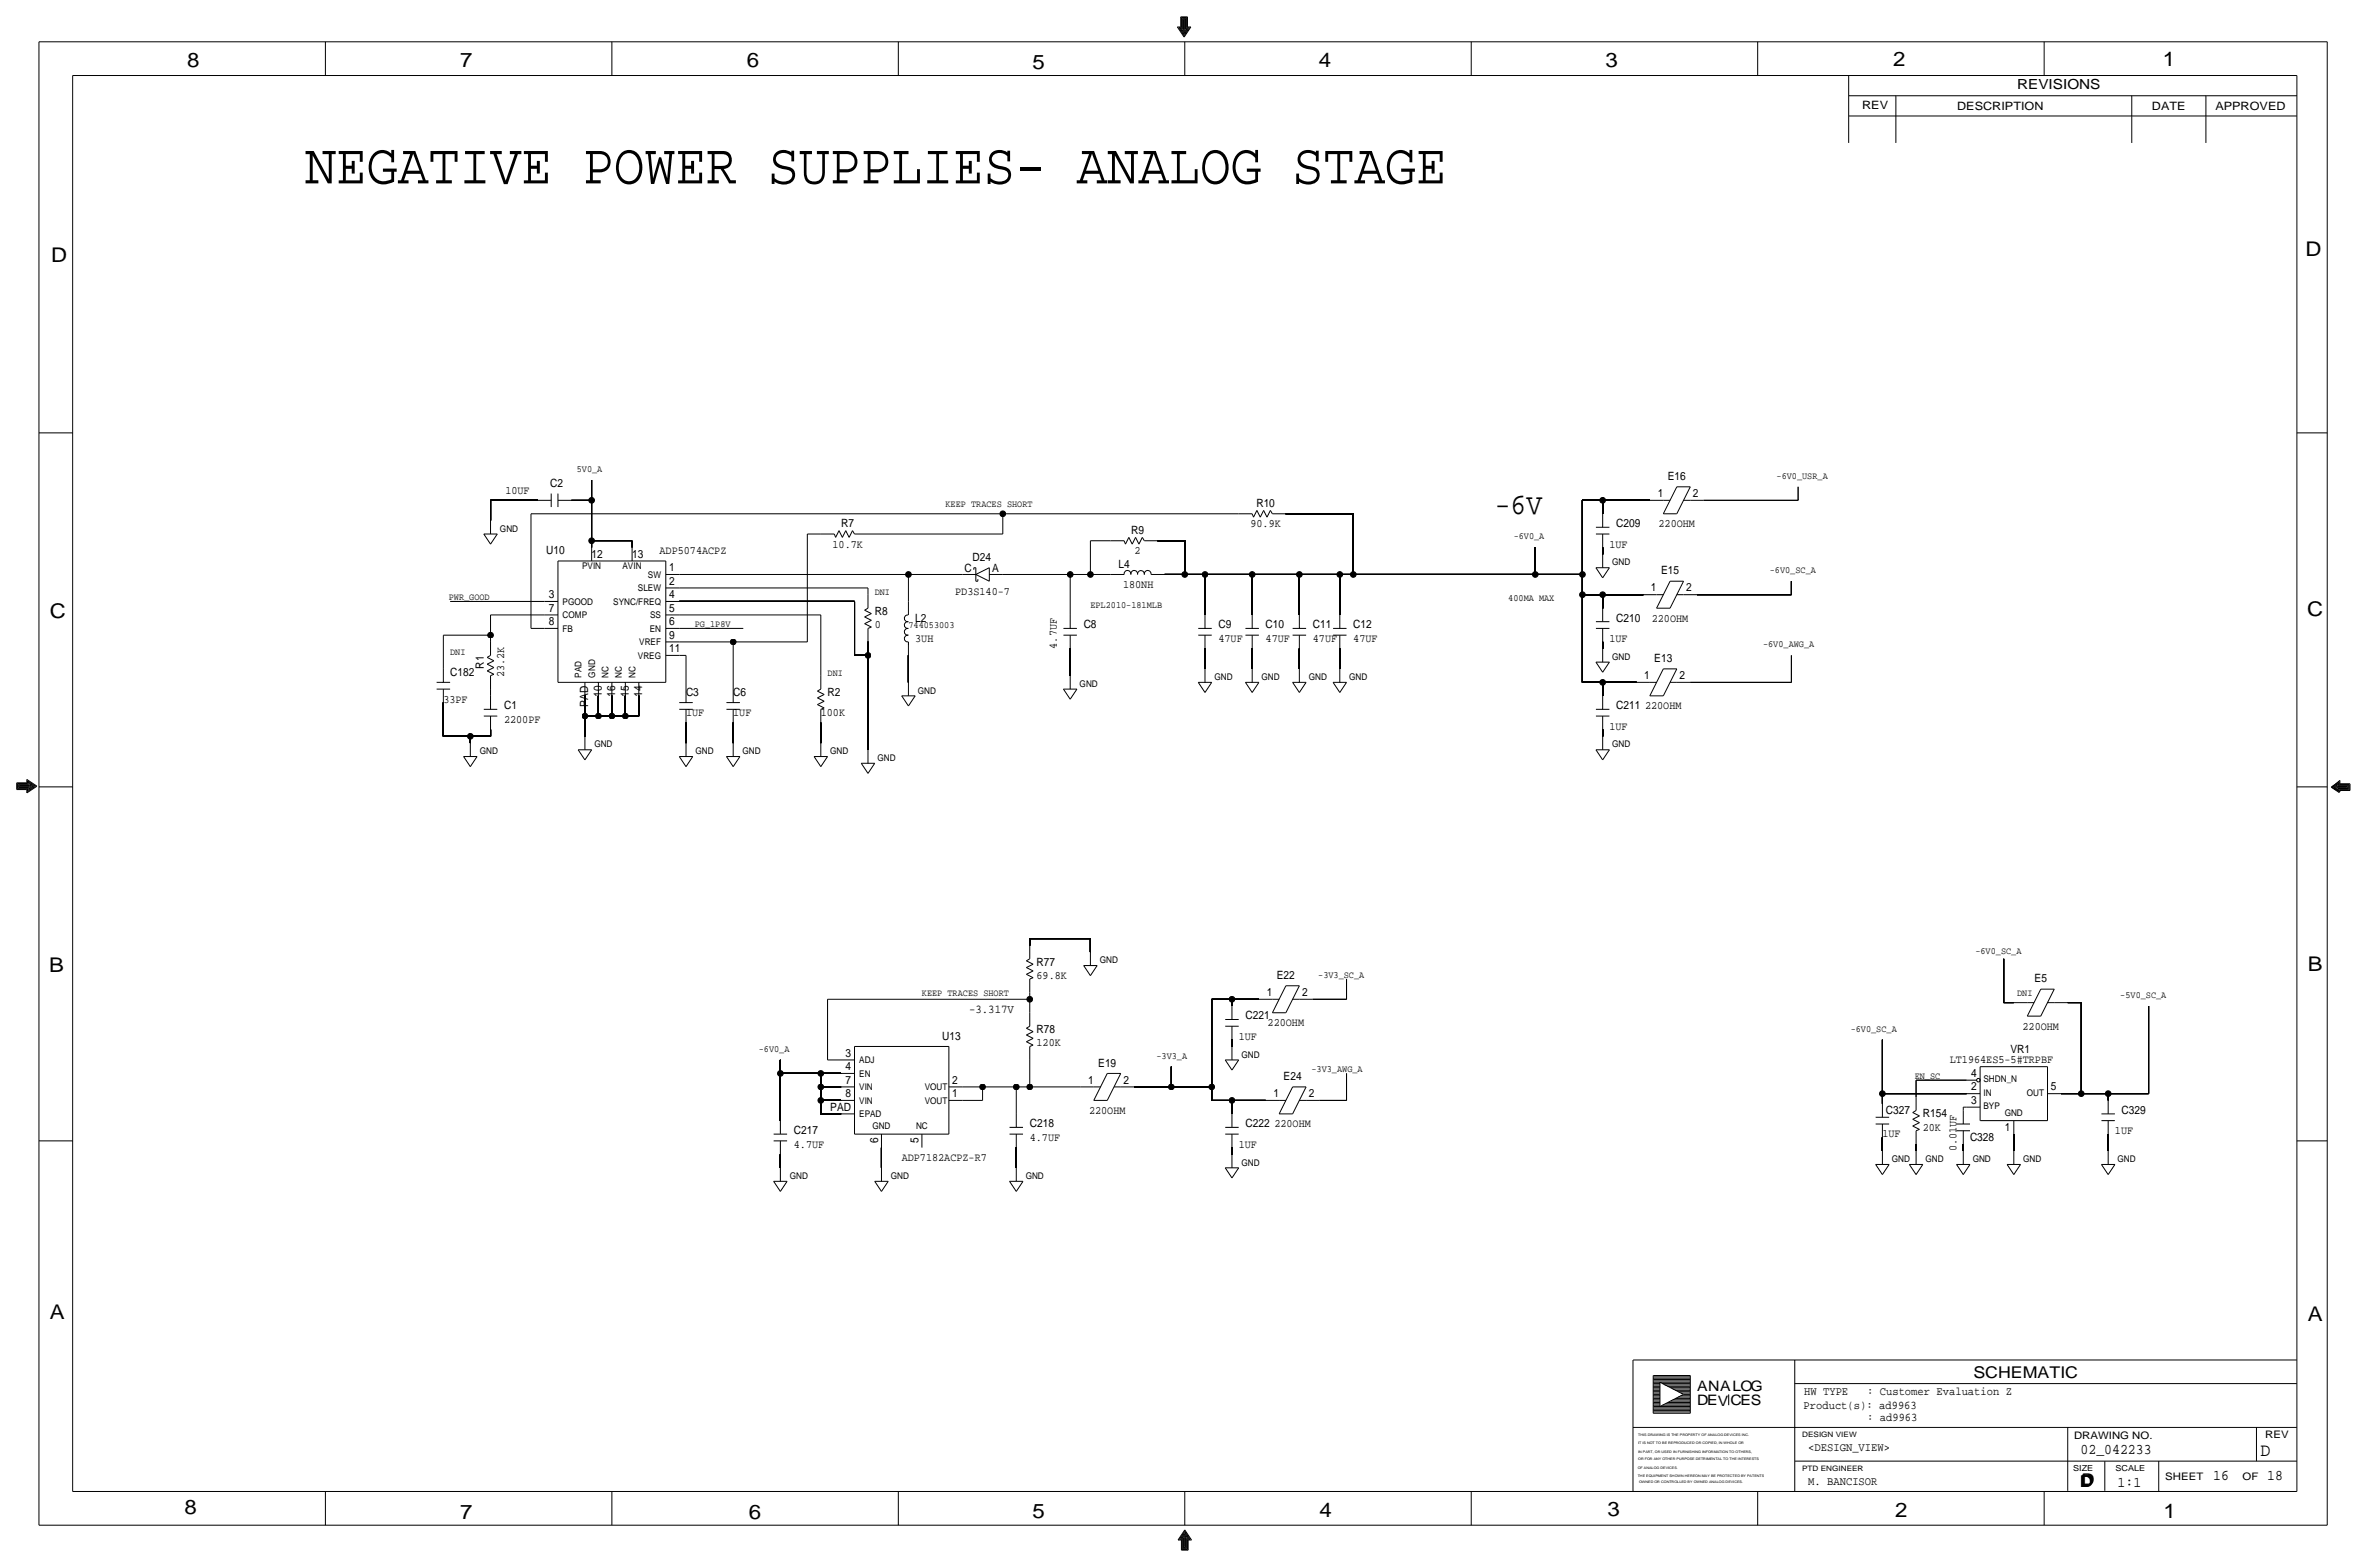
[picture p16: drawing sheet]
<svg xmlns="http://www.w3.org/2000/svg" width="892mm" height="590mm" viewBox="0 0 892 590" stroke-linecap="round" stroke-linejoin="round" font-family="sans-serif">
<defs><g id="words">
<text font-size="21.7" x="115" y="69.1">NEGATIVE POWER SUPPLIES- ANALOG STAGE</text>
<text font-size="11.1" x="563.3" y="193.5">-6V</text>
<g font-size="7.6">
<text x="70.6" y="25.4">8</text>
<text x="173.4" y="25.4">7</text>
<text x="281.4" y="25.1">6</text>
<text x="389.1" y="26.2">5</text>
<text x="497" y="25.4">4</text>
<text x="605" y="25.1">3</text>
<text x="713.4" y="24.9">2</text>
<text x="815" y="24.9">1</text>
<text x="19.3" y="98.8">D</text>
<text x="868.9" y="96.5">D</text>
<text x="18.7" y="232.7">C</text>
<text x="869.4" y="232.2">C</text>
<text x="869.6" y="365.8">B</text>
<text x="18.5" y="366">B</text>
<text x="18.7" y="496.8">A</text>
<text x="869.6" y="497.6">A</text>
<text x="69.5" y="570.5">8</text>
<text x="173.4" y="572.3">7</text>
<text x="282.1" y="572.3">6</text>
<text x="389.1" y="571.8">5</text>
<text x="497.3" y="571.5">4</text>
<text x="605.7" y="571.2">3</text>
<text x="714.2" y="571.5">2</text>
<text x="815.3" y="572">1</text>
</g>
<text font-size="7" x="851.9" y="548.4">D</text>
<g font-size="6.1">
<text x="743.7" y="518.9">SCHEMATIC</text>
<text x="783.8" y="560.3">D</text>
<text x="784.3" y="559.8">D</text>
</g>
<g font-size="5.6">
<text x="784" y="547.9">02_042233</text>
<text x="834.1" y="557.5">16</text>
<text x="854.4" y="557.5">18</text>
<text x="798" y="560.1">1:1</text>
</g>
<g font-size="5.4">
<text x="639.5" y="524.2">ANALOG</text>
<text x="639.5" y="529.3">DEVCES</text>
</g>
<text font-size="5.2" x="760.2" y="33.5">REVISIONS</text>
<text font-size="4.5" x="365.2" y="381.5">-3.317V</text>
<g font-size="4.4">
<text x="679.9" y="525.5">HW TYPE</text>
<text x="703.6" y="525.5">: Customer Evaluation Z</text>
<text x="679.7" y="530.9">Product(s): ad9963</text>
<text x="703.6" y="535.2">: ad9963</text>
<text x="681.4" y="546.6">&lt;DESIGN_VIEW&gt;</text>
<text x="681.4" y="559.3">M. BANCISOR</text>
</g>
<g font-size="4.3">
<text x="701.8" y="41.1">REV</text>
<text x="737.6" y="41.4">DESCRIPTION</text>
<text x="811" y="41.4">DATE</text>
<text x="834.8" y="41.4">APPROVED</text>
<text x="190.4" y="185.9">10UF</text>
<text x="207.3" y="183.4">C2</text>
<text x="628.5" y="180.8">E16</text>
<text x="473.5" y="191">R10</text>
<text x="624.7" y="187.2">1</text>
<text x="638" y="187.2">2</text>
<text x="317" y="198.6">R7</text>
<text x="426.3" y="201.2">R9</text>
<text x="471.2" y="198.6">90.9K</text>
<text x="609" y="198.6">C209</text>
<text x="625" y="198.6">220OHM</text>
<text x="205.8" y="208.8">U10</text>
<text x="248.5" y="208.8">ADP5074ACPZ</text>
<text x="313.7" y="206.2">10.7K</text>
<text x="427.6" y="208.8">2</text>
<text x="606.5" y="206.2">1UF</text>
<text x="223" y="210.1">12</text>
<text x="238.2" y="210.1">13</text>
<text x="252.2" y="215.1">1</text>
<text x="363.5" y="215.4">C</text>
<text x="366.5" y="211.3">D24</text>
<text x="373.8" y="215.4">A</text>
<text x="421.5" y="213.9">L4</text>
<text x="252.2" y="220.2">2</text>
<text x="423.2" y="221.5">180NH</text>
<text x="626" y="216.4">E15</text>
<text x="206.9" y="225.3">3</text>
<text x="252.2" y="225.3">4</text>
<text x="360" y="224">PD3S140-7</text>
<text x="622.2" y="222.8">1</text>
<text x="635.5" y="222.8">2</text>
<text x="206.9" y="230.4">7</text>
<text x="252.2" y="230.4">5</text>
<text x="329.6" y="231.6">R8</text>
<text x="206.9" y="235.5">8</text>
<text x="252.2" y="235.5">6</text>
<text x="329.6" y="236.7">0</text>
<text x="344.9" y="234.2">L2</text>
<text x="408.4" y="236.7">C8</text>
<text x="459.2" y="236.7">C9</text>
<text x="477" y="236.7">C10</text>
<text x="494.7" y="236.7">C11</text>
<text x="510" y="236.7">C12</text>
<text x="609" y="234.2">C210</text>
<text x="622.5" y="234.2">220OHM</text>
<text x="252.2" y="240.5">9</text>
<text x="252.2" y="245.6">11</text>
<text x="344.9" y="241.8">3UH</text>
<text x="398.2" y="244.3" transform="rotate(-90 398.2 244.3)">4.7UF</text>
<text x="459.2" y="241.8">47UF</text>
<text x="477" y="241.8">47UF</text>
<text x="494.7" y="241.8">47UF</text>
<text x="510" y="241.8">47UF</text>
<text x="606.5" y="241.8">1UF</text>
<text x="182.3" y="251.9" transform="rotate(-90 182.3 251.9)">R1</text>
<text x="623.4" y="249.4">E13</text>
<text x="169.6" y="254.5">C182</text>
<text x="189.9" y="255.2" transform="rotate(-90 189.9 255.2)">23.2K</text>
<text x="619.6" y="255.8">1</text>
<text x="632.9" y="255.8">2</text>
<text x="226.8" y="262.6" transform="rotate(-90 226.8 262.6)">10</text>
<text x="231.9" y="262.6" transform="rotate(-90 231.9 262.6)">16</text>
<text x="236.9" y="262.6" transform="rotate(-90 236.9 262.6)">15</text>
<text x="242" y="262.6" transform="rotate(-90 242 262.6)">14</text>
<text x="258.5" y="262.1">C3</text>
<text x="276.3" y="262.1">C6</text>
<text x="311.9" y="262.1">R2</text>
<text x="167.1" y="264.7">33PF</text>
<text x="189.9" y="267.2">C1</text>
<text x="221.7" y="266.2" transform="rotate(-90 221.7 266.2)">PAD</text>
<text x="258.5" y="269.7">1UF</text>
<text x="276.3" y="269.7">1UF</text>
<text x="309.3" y="269.7">100K</text>
<text x="609" y="267.2">C211</text>
<text x="619.9" y="267.2">220OHM</text>
<text x="189.9" y="272.3">2200PF</text>
<text x="606.5" y="274.8">1UF</text>
<text x="390.6" y="363.7">R77</text>
<text x="390.6" y="368.8">69.8K</text>
<text x="481.2" y="368.8">E22</text>
<text x="766.7" y="370.1">E5</text>
<text x="477.4" y="375.2">1</text>
<text x="490.7" y="375.2">2</text>
<text x="390.6" y="389.1">R78</text>
<text x="469.3" y="384">C221</text>
<text x="477.7" y="386.6">220OHM</text>
<text x="762.2" y="387.9">220OHM</text>
<text x="355" y="391.7">U13</text>
<text x="390.6" y="394.2">120K</text>
<text x="466.8" y="391.7">1UF</text>
<text x="318.6" y="398">3</text>
<text x="413.9" y="401.8">E19</text>
<text x="734.8" y="400.6">LT1964ES5-5#TRPBF</text>
<text x="757.6" y="396.7">VR1</text>
<text x="318.6" y="403.1">4</text>
<text x="483.7" y="406.9">E24</text>
<text x="742.8" y="405.6">4</text>
<text x="318.6" y="408.2">7</text>
<text x="318.6" y="413.3">8</text>
<text x="358.9" y="408.2">2</text>
<text x="358.9" y="413.3">1</text>
<text x="410.1" y="408.2">1</text>
<text x="423.4" y="408.2">2</text>
<text x="479.9" y="413.3">1</text>
<text x="493.2" y="413.3">2</text>
<text x="742.8" y="410.7">2</text>
<text x="772.9" y="410.7">5</text>
<text x="312.9" y="418.3">PAD</text>
<text x="410.4" y="419.6">220OHM</text>
<text x="710.6" y="419.6">C327</text>
<text x="742.8" y="415.8">3</text>
<text x="799.5" y="419.6">C329</text>
<text x="388.1" y="424.7">C218</text>
<text x="469.3" y="424.7">C222</text>
<text x="480.2" y="424.7">220OHM</text>
<text x="724.6" y="426">20K</text>
<text x="724.6" y="420.9">R154</text>
<text x="755.5" y="426">1</text>
<text x="299.2" y="427.2">C217</text>
<text x="330.9" y="430.6" transform="rotate(-90 330.9 430.6)">6</text>
<text x="346.2" y="430.6" transform="rotate(-90 346.2 430.6)">5</text>
<text x="388.1" y="429.8">4.7UF</text>
<text x="709.4" y="428.5">1UF</text>
<text x="742.4" y="429.8">C328</text>
<text x="797" y="427.2">1UF</text>
<text x="299.2" y="432.3">4.7UF</text>
<text x="339.8" y="437.4">ADP7182ACPZ-R7</text>
<text x="466.8" y="432.3">1UF</text>
<text x="737.3" y="433.6" transform="rotate(-90 737.3 433.6)">0.01UF</text>
</g>
<g font-size="3.9">
<text x="781.6" y="542.1">DRAWING NO.</text>
<text x="853.6" y="541.8">REV</text>
<text x="816" y="557.4">SHEET</text>
<text x="845.1" y="557.5">OF</text>
</g>
<g font-size="3.6">
<text x="217.4" y="177.8">5V0_A</text>
<text x="669.5" y="180.3">-6V0_USR_A</text>
<text x="356.3" y="191">KEEP TRACES SHORT</text>
<text x="570.4" y="203.2">-6V0_A</text>
<text x="667" y="215.9">-6V0_SC_A</text>
<text x="169.1" y="226.1">PWR_GOOD</text>
<text x="329.6" y="224">DNI</text>
<text x="568.4" y="226.6">400MA MAX</text>
<text x="410.9" y="229.1">EPL2010-181MLB</text>
<text x="261.8" y="236.2">PG_1P8V</text>
<text x="342.3" y="236.7">744053003</text>
<text x="664.4" y="243.8">-6V0_AWG_A</text>
<text x="169.6" y="246.9">DNI</text>
<text x="311.9" y="254.5">DNI</text>
<text x="744.4" y="359.4">-6V0_SC_A</text>
<text x="496.8" y="368.3">-3V3_SC_A</text>
<text x="347.4" y="375.2">KEEP TRACES SHORT</text>
<text x="760.2" y="375.2">DNI</text>
<text x="799" y="375.9">-5V0_SC_A</text>
<text x="697.4" y="388.6">-6V0_SC_A</text>
<text x="286" y="396.2">-6V0_A</text>
<text x="435.8" y="398.8">-3V3_A</text>
<text x="494.2" y="403.9">-3V3_AWG_A</text>
<text x="721.6" y="406.4">EN_SC</text>
</g>
<g font-size="3.5">
<text x="188.4" y="200.3">GND</text>
<text x="219.4" y="214.4">PVIN</text>
<text x="234.6" y="214.4">AVIN</text>
<text x="607.5" y="213">GND</text>
<text x="244.2" y="217.7">SW</text>
<text x="212" y="227.8">PGOOD</text>
<text x="231.1" y="227.8">SYNC/FREQ</text>
<text x="240.4" y="222.8">SLEW</text>
<text x="212" y="232.9">COMP</text>
<text x="245" y="232.9">SS</text>
<text x="212" y="238">FB</text>
<text x="244.8" y="238">EN</text>
<text x="240.9" y="243.1">VREF</text>
<text x="240.4" y="248.2">VREG</text>
<text x="607.5" y="248.6">GND</text>
<text x="219.2" y="255.3" transform="rotate(-90 219.2 255.3)">PAD</text>
<text x="224.2" y="255.3" transform="rotate(-90 224.2 255.3)">GND</text>
<text x="229.3" y="255.3" transform="rotate(-90 229.3 255.3)">NC</text>
<text x="234.4" y="255.3" transform="rotate(-90 234.4 255.3)">NC</text>
<text x="239.5" y="255.3" transform="rotate(-90 239.5 255.3)">NC</text>
<text x="457.7" y="256.2">GND</text>
<text x="475.4" y="256.2">GND</text>
<text x="493.2" y="256.2">GND</text>
<text x="508.5" y="256.2">GND</text>
<text x="345.9" y="261.3">GND</text>
<text x="406.9" y="258.7">GND</text>
<text x="224" y="281.6">GND</text>
<text x="607.5" y="281.6">GND</text>
<text x="180.8" y="284.1">GND</text>
<text x="262.1" y="284.1">GND</text>
<text x="279.9" y="284.1">GND</text>
<text x="312.9" y="284.1">GND</text>
<text x="330.7" y="286.7">GND</text>
<text x="414.5" y="362.9">GND</text>
<text x="323.8" y="400.6">ADJ</text>
<text x="467.8" y="398.4">GND</text>
<text x="323.8" y="405.6">EN</text>
<text x="747.5" y="407.7">SHDN_N</text>
<text x="323.8" y="410.7">VIN</text>
<text x="348.5" y="410.7">VOUT</text>
<text x="747.5" y="412.8">IN</text>
<text x="763.8" y="412.8">OUT</text>
<text x="323.8" y="415.8">VIN</text>
<text x="348.5" y="415.8">VOUT</text>
<text x="747.5" y="417.8">BYP</text>
<text x="323.8" y="420.9">EPAD</text>
<text x="328.8" y="425.4">GND</text>
<text x="345.2" y="425.4">NC</text>
<text x="755.5" y="420.4">GND</text>
<text x="712.9" y="437.8">GND</text>
<text x="725.6" y="437.8">GND</text>
<text x="743.4" y="437.8">GND</text>
<text x="762.5" y="437.8">GND</text>
<text x="798" y="437.8">GND</text>
<text x="467.8" y="439.1">GND</text>
<text x="297.6" y="444.1">GND</text>
<text x="335.7" y="444.1">GND</text>
<text x="386.5" y="444.1">GND</text>
</g>
<g font-size="3.1">
<text x="781.3" y="554">SIZE</text>
<text x="797.3" y="554">SCALE</text>
</g>
<g font-size="2.8">
<text x="679.1" y="541.3">DESIGN VIEW</text>
<text x="679.1" y="554">PTD ENGINEER</text>
</g>
<g font-size="1.3">
<text x="617.3" y="541.1">THIS DRAWING IS THE PROPERTY OF ANALOG DEVICES INC.</text>
<text x="617.3" y="543.9">IT IS NOT TO BE REPRODUCED OR COPIED, IN WHOLE OR</text>
<text x="617.3" y="547.2">IN PART, OR USED IN FURNISHING INFORMATION TO OTHERS,</text>
<text x="617.3" y="550">OR FOR ANY OTHER PURPOSE DETRIMENTAL TO THE INTERESTS</text>
<text x="617.2" y="556.3">THE EQUIPMENT SHOWN HEREON MAY BE PROTECTED BY PATENTS</text>
<text x="617.2" y="553.2">OF ANALOG DEVICES.</text>
<text x="617.7" y="558.8">OWNED OR CONTROLLED BY OWNED ANALOG DEVICES.</text>
</g>
</g></defs>
<!-- layer: Nets -->
<g fill="none" stroke="#000" stroke-width=".38">
<path d="M184.9 188.5v7.6zM184.9 188.5h17.7zM200.1 193.5h177.8zM200.1 193.5v43.2zM215.3 188.5h7.7zM223 180.8v7.7zM223 188.5v15.2zM377.9 193.5v7.7zM377.9 193.5h88.9zM484.6 193.5h25.4zM510 193.5v22.9zM596.3 188.5h7.7z"/>
<path d="M596.3 188.5v27.9zM604 188.5v5zM604 188.5h17.7zM642.1 188.5h35.5zM677.6 183.4v5.1zM223 203.7v2.5zM223 203.7h15.2zM238.2 203.7v2.5zM256 216.4h86.3zM304.2 201.2h5.1zM304.2 201.2v40.6zM327.1 201.2h50.8z"/>
<path d="M342.3 216.4v10.2zM342.3 216.4h20.4zM377.9 216.4h25.4zM403.3 216.4v15.2zM403.3 216.4h7.6zM410.9 216.4h7.6zM410.9 203.7v12.7zM410.9 203.7h7.6zM436.3 203.7h10.2zM438.9 216.4h7.6zM446.5 203.7v12.7zM446.5 216.4h7.6z"/>
<path d="M454.1 216.4v15.2zM454.1 216.4h17.8zM471.9 216.4v15.2zM471.9 216.4h17.8zM489.7 216.4v15.2zM489.7 216.4h15.2zM504.9 216.4v15.2zM504.9 216.4h5.1zM510 216.4h68.6zM578.6 206.2v10.2zM578.6 216.4h17.7zM596.3 216.4v7.6z"/>
<path d="M604 206.2v2.6zM675.1 218.9v5.1zM167.1 239.3v12.7zM167.1 239.3h17.8zM169.6 226.6h35.6zM184.9 239.3v2.5zM184.9 231.6v7.7zM184.9 231.6h20.3zM200.1 236.7h5.1zM256 226.6h66zM256 221.5h71.1zM256 231.6h53.3z"/>
<path d="M256 236.7h24.1zM309.3 231.6v22.9zM322 226.6v20.3zM327.1 221.5v2.5zM596.3 224v33zM596.3 224h7.7zM604 224v5.1zM604 224h15.2zM639.5 224h35.6zM184.9 259.6v2.5zM256 241.8h20.3zM256 246.9h2.5z"/>
<path d="M258.5 246.9v12.7zM276.3 241.8v17.8zM276.3 241.8h27.9zM322 246.9h5.1zM327.1 246.9v35.5zM327.1 241.8v5.1zM342.3 246.9v10.1zM403.3 244.3v10.2zM454.1 244.3v7.7zM471.9 244.3v7.7zM489.7 244.3v7.7zM504.9 244.3v7.7z"/>
<path d="M596.3 257h7.7zM604 241.8v2.5zM604 257v5.1zM604 257h12.7zM637 257h38.1zM675.1 246.9v10.1zM167.1 264.7v12.7zM167.1 277.4h10.1zM177.2 277.4v2.5zM177.2 277.4h7.7zM184.9 274.8v2.6zM220.4 269.7v7.7z"/>
<path d="M220.4 262.1v7.6zM220.4 269.7h5.1zM225.5 269.7h5.1zM225.5 262.1v7.6zM230.6 269.7h5.1zM230.6 262.1v7.6zM235.7 269.7h5zM235.7 262.1v7.6zM240.7 262.1v7.6zM258.5 272.3v7.6zM276.3 272.3v7.6zM309.3 272.3v7.6z"/>
<path d="M604 274.8v2.6zM388.1 353.6v2.5zM388.1 353.6h22.8zM410.9 353.6v5zM311.9 376.4v22.9zM311.9 376.4h76.2zM388.1 376.4v5.1zM388.1 373.9v2.5zM456.6 376.4v33zM456.6 376.4h7.7zM464.3 376.4v2.6zM464.3 376.4h10.1z"/>
<path d="M494.7 376.4h12.7zM507.4 368.8v7.6zM755.1 377.7h3.8zM755.1 361.2v16.5zM779.2 377.7h5.1zM784.3 377.7v34.3zM809.7 379v33zM294.1 399.3v5.1zM311.9 399.3h5zM388.1 399.3v10.1zM464.3 391.7v2.5zM709.4 391.7v20.3z"/>
<path d="M294.1 404.4v17.7zM294.1 404.4h15.2zM309.3 419.6h7.6zM309.3 414.5v5.1zM309.3 414.5h7.6zM309.3 409.4v5.1zM309.3 409.4h7.6zM309.3 404.4v5zM309.3 404.4h7.6zM362.7 409.4h7.6zM362.7 414.5h7.6zM370.3 409.4h12.7z"/>
<path d="M370.3 409.4v5.1zM383 409.4v10.2zM383 409.4h5.1zM388.1 409.4h19zM427.4 409.4h14zM441.4 401.8v7.6zM441.4 409.4h15.2zM456.6 414.5h7.7zM456.6 409.4v5.1zM464.3 414.5v5.1zM464.3 414.5h12.7zM497.3 414.5h10.1z"/>
<path d="M507.4 404.4v10.1zM709.4 412v3.8zM709.4 412h31.7zM722.1 406.9v6.4zM722.1 406.9h19zM739.9 417.1h1.2zM739.9 417.1v1.2zM776.7 412h7.6zM784.3 412h10.2zM794.5 412v2.5zM794.5 412h15.2zM294.1 434.8v5.1z"/>
<path d="M332.2 432.3v7.6zM383 432.3v7.6zM464.3 432.3v2.5zM709.4 428.5v5.1zM722.1 431v2.6zM739.9 431v2.6zM758.9 427.2v6.4zM794.5 427.2v6.4z"/>
</g>
<g fill="#000" stroke="#000" stroke-width=".38">
<circle cx="223" cy="188.5" r="1.07"/>
<circle cx="377.9" cy="193.5" r="1.07"/>
<circle cx="604" cy="188.5" r="1.07"/>
<circle cx="223" cy="203.7" r="1.07"/>
<circle cx="342.3" cy="216.4" r="1.07"/>
<circle cx="403.3" cy="216.4" r="1.07"/>
<circle cx="410.9" cy="216.4" r="1.07"/>
<circle cx="446.5" cy="216.4" r="1.07"/>
<circle cx="454.1" cy="216.4" r="1.07"/>
<circle cx="471.9" cy="216.4" r="1.07"/>
<circle cx="489.7" cy="216.4" r="1.07"/>
<circle cx="504.9" cy="216.4" r="1.07"/>
<circle cx="510" cy="216.4" r="1.07"/>
<circle cx="578.6" cy="216.4" r="1.07"/>
<circle cx="596.3" cy="216.4" r="1.07"/>
<circle cx="184.9" cy="239.3" r="1.07"/>
<circle cx="596.3" cy="224" r="1.07"/>
<circle cx="604" cy="224" r="1.07"/>
<circle cx="276.3" cy="241.8" r="1.07"/>
<circle cx="327.1" cy="246.9" r="1.07"/>
<circle cx="604" cy="257" r="1.07"/>
<circle cx="177.2" cy="277.4" r="1.07"/>
<circle cx="220.4" cy="269.7" r="1.07"/>
<circle cx="225.5" cy="269.7" r="1.07"/>
<circle cx="230.6" cy="269.7" r="1.07"/>
<circle cx="235.7" cy="269.7" r="1.07"/>
<circle cx="388.1" cy="376.4" r="1.07"/>
<circle cx="464.3" cy="376.4" r="1.07"/>
<circle cx="294.1" cy="404.4" r="1.07"/>
<circle cx="309.3" cy="404.4" r="1.07"/>
<circle cx="309.3" cy="414.5" r="1.07"/>
<circle cx="309.3" cy="409.4" r="1.07"/>
<circle cx="370.3" cy="409.4" r="1.07"/>
<circle cx="383" cy="409.4" r="1.07"/>
<circle cx="388.1" cy="409.4" r="1.07"/>
<circle cx="441.4" cy="409.4" r="1.07"/>
<circle cx="456.6" cy="409.4" r="1.07"/>
<circle cx="464.3" cy="414.5" r="1.07"/>
<circle cx="709.4" cy="412" r="1.07"/>
<circle cx="784.3" cy="412" r="1.07"/>
<circle cx="794.5" cy="412" r="1.07"/>
</g>
<!-- layer: Components -->
<g fill="none" stroke="#000" stroke-width=".38">
<path d="M184.9 196.1v5.1zM202.6 188.5h5.1zM207.7 185.9v5.1zM210.3 188.5h5zM210.3 185.9v5.1zM316.2 199.9l1.2 2.5zM316.2 199.9l-1.3 2.5zM318.7 199.9l1.3 2.5zM318.7 199.9l-1.3 2.5zM321.3 199.9l.7 1.3zM321.3 199.9l-1.3 2.5zM466.8 193.5h5.1z"/>
<path d="M471.9 193.5l.5 1.3zM473.7 192.3l1.2 2.5zM473.7 192.3l-1.3 2.5zM476.2 192.3l1.3 2.5zM476.2 192.3l-1.3 2.5zM478.7 192.3l.8 1.2zM478.7 192.3l-1.2 2.5zM479.5 193.5h5.1zM601.4 198.6h5.1zM604 193.5v5.1zM621.7 188.5h5.1zM626.8 188.5h2.6z"/>
<path d="M626.8 193.5h5.1zM631.9 183.4l-5.1 10.1zM631.9 183.4h5.1zM634.4 188.5h2.6zM637 188.5h5.1zM637 183.4l-5.1 10.1zM182.3 201.2l2.6 3.8zM182.3 201.2h5.1zM187.4 201.2l-2.5 3.8zM210.3 211.3v45.7zM210.3 211.3h40.6zM223 206.2v5.1z"/>
<path d="M238.2 206.2v5.1zM250.9 216.4h5.1zM250.9 211.3v45.7zM309.3 201.2h5.1zM314.4 201.2l.5 1.2zM322 201.2h5.1zM362.7 216.4h5zM367 213.9v.7zM367 213.9h.7zM367.7 218.9h.8zM367.7 213.9v5zM367.7 216.4l5.1-2.5z"/>
<path d="M367.7 216.4l5.1 2.5zM368.5 218.2v.7zM372.8 216.4h5.1zM372.8 213.9v5zM418.5 203.7h5.1zM418.5 216.4h5.1zM423.6 203.7l.5 1.3zM425.4 202.4l1.3 2.6zM425.4 202.4l-1.3 2.6zM427.9 202.4l1.3 2.6zM427.9 202.4l-1.2 2.6zM428.7 216.4a1.26 1.26 0 0 0-1.3-1.5 1.26 1.26 0 0 0-1.2 1.5 1.29 1.29 0 0 0-1.3-1.5 1.29 1.29 0 0 0-1.3 1.5"/>
<path d="M428.7 216.4a1.26 1.26 0 0 1 1.2-1.5 1.26 1.26 0 0 1 1.3 1.5M430.5 202.4l.7 1.3zM430.5 202.4l-1.3 2.6zM431.2 203.7h5.1zM433.7 216.4a1.27 1.27 0 0 0-1.2-1.5 1.27 1.27 0 0 0-1.3 1.6M433.8 216.4h5.1zM601.4 201.2h5.1zM601.4 213.9l2.6 3.8zM601.4 213.9h5.1zM604 201.2v5zM604 208.8v5.1zM606.5 213.9l-2.5 3.8z"/>
<path d="M629.4 218.9l-5.1 10.2zM629.4 218.9h5zM634.4 218.9l-5 10.2zM205.2 236.7h5.1zM205.2 231.6h5.1zM205.2 226.6h5.1zM250.9 226.6h5.1zM250.9 236.7h5.1zM250.9 231.6h5.1zM250.9 221.5h5.1zM325.8 229.9l1.3-.8zM325.8 229.9l2.6 1.2z"/>
<path d="M325.8 232.4l2.6-1.3zM325.8 232.4l2.6 1.3zM325.8 234.9l2.6-1.2zM325.8 234.9l2.6 1.3zM327.1 236.7v5.1zM327.1 224v5.1zM327.1 236.7l1.3-.5zM342.3 231.7a1.26 1.26 0 0 0-1.5 1.2 1.26 1.26 0 0 0 1.5 1.3 1.28 1.28 0 0 0-1.5 1.3 1.28 1.28 0 0 0 1.5 1.2 1.28 1.28 0 0 0-1.5 1.3 1.28 1.28 0 0 0 1.5 1.3 1.28 1.28 0 0 0-1.5 1.2 1.28 1.28 0 0 0 1.5 1.3M342.3 226.6v5zM400.8 236.7h5zM400.8 239.3h5zM403.3 239.3v5z"/>
<path d="M403.3 231.6v5.1zM451.6 236.7h5zM451.6 239.3h5zM454.1 239.3v5zM454.1 231.6v5.1zM469.3 236.7h5.1zM469.3 239.3h5.1zM471.9 239.3v5zM471.9 231.6v5.1zM487.1 236.7h5.1zM487.1 239.3h5.1zM489.7 239.3v5z"/>
<path d="M489.7 231.6v5.1zM502.4 236.7h5zM502.4 239.3h5zM504.9 239.3v5zM504.9 231.6v5.1zM601.4 234.2h5.1zM601.4 236.7h5.1zM604 236.7v5.1zM604 229.1v5.1zM619.2 224h5.1zM624.3 224h2.5zM624.3 229.1h5.1z"/>
<path d="M631.9 224h2.5zM634.4 224h5.1zM164.5 257h5.1zM164.5 259.6h5.1zM167.1 259.6v5.1zM167.1 252v5zM183.6 247.6l1.3-.7zM183.6 247.6l2.5 1.3zM183.6 250.2l2.5-1.3zM183.6 250.2l2.5 1.3zM183.6 252.7l2.5-1.2zM183.6 252.7l2.5 1.3z"/>
<path d="M184.9 241.8v5.1zM184.9 254.5v5.1zM184.9 254.5l1.2-.5zM210.3 257h40.6zM220.4 257v5.1zM225.5 257v5.1zM230.6 257v5.1zM235.7 257v5.1zM240.7 257v5.1zM250.9 246.9h5.1zM250.9 241.8h5.1zM258.5 259.6v5.1z"/>
<path d="M276.3 259.6v5.1zM309.3 254.5v5.1zM342.3 241.8v5.1zM342.3 242.6v.2zM342.3 257v5.1zM400.8 259.6l2.5 3.8zM400.8 259.6h5zM403.3 254.5v5.1zM405.8 259.6l-2.5 3.8zM451.6 257l2.5 3.9zM451.6 257h5zM454.1 252v5z"/>
<path d="M456.6 257l-2.5 3.9zM469.3 257l2.6 3.9zM469.3 257h5.1zM471.9 252v5zM474.4 257l-2.5 3.9zM487.1 257l2.6 3.9zM487.1 257h5.1zM489.7 252v5zM492.2 257l-2.5 3.9zM502.4 257l2.5 3.9zM502.4 257h5zM504.9 252v5z"/>
<path d="M507.4 257l-2.5 3.9zM601.4 249.4l2.6 3.8zM601.4 249.4h5.1zM604 244.3v5.1zM606.5 249.4l-2.5 3.8zM616.7 257h5zM621.7 257h2.6zM626.8 252l-5.1 10.1zM626.8 252h5.1zM629.4 257h2.5zM631.9 257h5.1zM631.9 252l-5.1 10.1z"/>
<path d="M177.2 279.9v5.1zM182.3 267.2h5.1zM182.3 269.7h5.1zM184.9 269.7v5.1zM184.9 262.1v5.1zM220.4 277.4v5zM256 264.7h5.1zM256 267.2h5.1zM258.5 267.2v5.1zM258.5 279.9v5.1zM273.8 264.7h5zM273.8 267.2h5z"/>
<path d="M276.3 267.2v5.1zM276.3 279.9v5.1zM308.1 260.3l1.2-.7zM308.1 260.3l2.5 1.3zM308.1 262.9l2.5-1.3zM308.1 262.9l2.5 1.3zM308.1 265.4l2.5-1.2zM308.1 265.4l2.5 1.3zM309.3 267.2v5.1zM309.3 267.2l1.3-.5zM309.3 279.9v5.1zM339.8 262.1l2.5 3.8z"/>
<path d="M339.8 262.1h5.1zM344.9 262.1l-2.6 3.8zM601.4 267.2h5.1zM601.4 269.7h5.1zM604 269.7v5.1zM604 262.1v5.1zM604 277.4v5zM621.7 262.1h5.1zM174.7 285l2.5 3.8zM174.7 285h5.1zM179.8 285l-2.6 3.8zM217.9 282.4l2.5 3.9z"/>
<path d="M217.9 282.4h5.1zM223 282.4l-2.6 3.9zM256 285l2.5 3.8zM256 285h5.1zM261.1 285l-2.6 3.8zM273.8 285l2.5 3.8zM273.8 285h5zM278.8 285l-2.5 3.8zM306.8 285l2.5 3.8zM306.8 285h5.1zM311.9 285l-2.6 3.8zM324.6 287.5l2.5 3.8z"/>
<path d="M324.6 287.5h5zM327.1 282.4v5.1zM329.6 287.5l-2.5 3.8zM601.4 282.4l2.6 3.9zM601.4 282.4h5.1zM606.5 282.4l-2.5 3.9zM388.1 356.1v5.1zM410.9 358.6v5.1zM386.8 361.9l1.3-.7zM386.8 361.9l2.5 1.3zM386.8 364.5l2.5-1.3zM386.8 364.5l2.5 1.3z"/>
<path d="M386.8 367l2.5-1.2zM386.8 367l2.5 1.3zM388.1 368.8v5.1zM388.1 368.8l1.2-.5zM408.4 363.7l2.5 3.8zM408.4 363.7h5.1zM413.5 363.7l-2.6 3.8zM464.3 379v5zM474.4 376.4h5.1zM479.5 376.4h2.5zM484.6 371.3l-5.1 10.2zM484.6 371.3h5.1z"/>
<path d="M487.1 376.4h2.6zM489.7 376.4h5zM489.7 371.3l-5.1 10.2zM758.9 377.7h5.1zM764 377.7h2.5zM769.1 372.6l-5.1 10.2zM769.1 372.6h5zM771.6 377.7h2.5zM774.1 377.7h5.1zM774.1 372.6l-5 10.2zM316.9 399.3h5.1zM322 394.2h35.6z"/>
<path d="M322 394.2v33zM357.6 394.2v33zM386.8 387.3l1.3-.7zM386.8 387.3l2.5 1.3zM386.8 389.9l2.5-1.3zM386.8 389.9l2.5 1.3zM386.8 392.4l2.5-1.2zM386.8 392.4l2.5 1.3zM388.1 394.2v5.1zM388.1 381.5v5.1zM388.1 394.2l1.2-.5zM461.7 399.3l2.6 3.8z"/>
<path d="M461.7 399.3h5.1zM461.7 384h5.1zM461.7 386.6h5.1zM464.3 394.2v5.1zM464.3 386.6v5.1zM466.8 399.3l-2.5 3.8zM479.5 381.5h5.1zM764 382.8h5.1zM316.9 419.6h5.1zM316.9 414.5h5.1zM316.9 409.4h5.1zM316.9 404.4h5.1z"/>
<path d="M357.6 409.4h5.1zM357.6 414.5h5.1zM383 419.6v5.1zM407.1 409.4h5.1zM412.2 409.4h2.5zM412.2 414.5h5.1zM417.3 404.4l-5.1 10.1zM417.3 404.4h5.1zM419.8 409.4h2.6zM422.4 409.4h5zM422.4 404.4l-5.1 10.1zM464.3 419.6v5.1z"/>
<path d="M477 414.5h5zM482 414.5h2.6zM482 419.6h5.1zM487.1 409.4l-5.1 10.2zM487.1 409.4h5.1zM489.7 414.5h2.5zM492.2 414.5h5.1zM492.2 409.4l-5.1 10.2zM709.4 415.8v5.1zM720.8 419.1l1.3-.8zM720.8 419.1l2.5 1.3zM722.1 413.3v5z"/>
<path d="M739.9 418.3v5.1zM741.1 406.9h3.8zM741.1 417.1h5.1zM741.1 412h5.1zM746.2 401.8h25.4zM746.2 401.8v20.3zM771.6 412h5.1zM771.6 401.8v20.3zM791.9 419.6h5.1zM794.5 414.5v5.1zM291.5 427.2h5.1zM291.5 429.8h5.1z"/>
<path d="M294.1 439.9v5.1zM294.1 429.8v5zM294.1 422.1v5.1zM322 427.2h35.6zM332.2 427.2v5.1zM332.2 439.9v5.1zM347.4 427.2v5.1zM380.4 424.7h5.1zM380.4 427.2h5.1zM383 439.9v5.1zM383 427.2v5.1zM461.7 439.9l2.6 3.8z"/>
<path d="M461.7 439.9h5.1zM461.7 424.7h5.1zM461.7 427.2h5.1zM464.3 434.8v5.1zM464.3 427.2v5.1zM466.8 439.9l-2.5 3.8zM706.8 438.7l2.6 3.8zM706.8 438.7h5.1zM706.8 420.9h5.1zM706.8 423.4h5.1zM709.4 433.6v5.1zM709.4 423.4v5.1z"/>
<path d="M711.9 438.7l-2.5 3.8zM719.5 438.7l2.6 3.8zM719.5 438.7h5.1zM720.8 421.6l2.5-1.2zM720.8 421.6l2.5 1.3zM720.8 424.2l2.5-1.3zM720.8 424.2l2.5 1.3zM722.1 433.6v5.1zM722.1 426v5zM722.1 426l1.2-.5zM724.6 438.7l-2.5 3.8zM737.3 438.7l2.6 3.8z"/>
<path d="M737.3 438.7h5.1zM737.3 423.4h5.1zM737.3 426h5.1zM739.9 433.6v5.1zM739.9 426v5zM742.4 438.7l-2.5 3.8zM746.2 422.1h25.4zM756.4 438.7l2.5 3.8zM756.4 438.7h5zM758.9 422.1v5.1zM758.9 433.6v5.1zM761.4 438.7l-2.5 3.8z"/>
<path d="M791.9 438.7l2.6 3.8zM791.9 438.7h5.1zM791.9 422.1h5.1zM794.5 433.6v5.1zM794.5 422.1v5.1zM797 438.7l-2.5 3.8zM291.5 445l2.6 3.8zM291.5 445h5.1zM296.6 445l-2.5 3.8zM329.6 445l2.6 3.8zM329.6 445h5.1zM334.7 445l-2.5 3.8z"/>
<path d="M380.4 445l2.6 3.8zM380.4 445h5.1zM385.5 445l-2.5 3.8z"/>
<circle cx="745.5" cy="406.9" r=".67"/>
</g>
<!-- layer: Page Border and Title Block -->
<g fill="none" stroke="#000" stroke-width=".38">
<path d="M14.7 15.7v558.8zM14.7 15.7h862.3zM122.6 15.7v12.7zM230.6 15.7v12.7zM338.5 15.7v12.7zM443.7 10.2h1.3zM443.7 10.2l2.5 3.8zM444.2 10.4l2 3.1zM444.2 10.4h1zM444.7 10.7l1.5 2.3zM444.7 10.7h.8zM445 6.4v3.8z"/>
<path d="M445 6.4h2.5zM445.2 6.6v3.8zM445.2 6.6h2zM445.2 10.9h.5zM445.2 10.9l1 1.5zM445.5 6.9v3.8zM445.5 6.9h1.5zM445.7 11.2l.5 .7zM445.7 11.2h.3zM445.7 7.1v3.8zM445.7 7.1h1zM446 7.4v3.8z"/>
<path d="M446 7.4h.5zM446.2 7.6v4.1zM446.5 11.2h.2zM446.5 7.4v3.8zM446.5 15.7v12.7zM446.7 10.9h.5zM446.7 11.2l-.5 .7zM446.7 7.1v3.8zM447 10.7h.8zM447 6.9v3.8zM447.2 10.4h1.1zM447.2 6.6v3.8z"/>
<path d="M447.2 10.9l-1 1.5zM447.5 10.2h1.3zM447.5 6.4v3.8zM447.8 10.7l-1.6 2.3zM448.3 10.4l-2.1 3.1zM448.8 10.2l-2.6 3.8zM554.4 15.7v12.7zM662.4 15.7v12.7zM770.3 15.7v12.7zM877 15.7v558.8zM27.4 28.4h838.2zM27.4 28.4v533.4z"/>
<path d="M696.7 36.1h168.9zM696.7 28.4v25.4zM714.5 36.1v17.7zM803.4 36.1v17.7zM831.3 36.1v17.7zM865.6 28.4v533.4zM696.7 43.7h168.9zM14.7 163.1h12.7zM865.6 163.1h11.4zM6.3 294.9v2.5zM6.3 297.4h3.8zM6.3 294.9h3.8z"/>
<path d="M6.6 295.1v2.1zM6.6 295.1h3.8zM6.6 297.2h3.8zM6.8 295.4v1.5zM6.8 295.4h3.8zM6.8 296.9h3.8zM7.1 295.7v1zM7.1 295.7h3.8zM7.1 296.7h3.8zM7.3 295.9v.5zM7.3 295.9h3.8zM7.3 296.4h3.8z"/>
<path d="M7.6 296.2h4zM10.1 297.4v1.3zM10.1 298.7l3.8-2.5zM10.1 293.6l3.8 2.6zM10.1 293.6v1.3zM10.4 297.2v1zM10.4 298.2l3-2zM10.4 294.1v1zM10.4 294.1l3 2.1zM10.6 296.9v.8zM10.6 297.7l2.3-1.5zM10.6 294.6v.8z"/>
<path d="M10.6 294.6l2.3 1.6zM10.9 295.1v.6zM10.9 295.1l1.5 1.1zM10.9 296.7v.5zM10.9 297.2l1.5-1zM11.1 295.7v.2zM11.1 295.7l.8 .5zM11.1 296.4v.3zM11.1 296.7l.8-.5zM14.7 296.4h12.7zM865.6 296.4h11.4zM878.5 296.5l3-2z"/>
<path d="M878.5 296.5l3 2.1zM878.7 296.5l3.1 1.8zM878.7 296.5l3.1-2.5zM879 296.5l2.3-1.5zM879 296.5l2.3 1.5zM879.5 296.5l1.5-1zM879.5 296.5l1.5 1zM880 296.5l.8-.5zM880 296.5l.8 .5zM880.3 296.5h4zM880.8 296.3h3.8zM880.8 296.8h3.8z"/>
<path d="M880.8 296v.3zM880.8 296.8v.2zM881 296h3.8zM881 297h3.8zM881 295.5v.5zM881 297v.5zM881.3 295.8h3.8zM881.3 297.3h3.8zM881.3 295v.8zM881.3 297.3v.7zM881.5 295.5h3.8zM881.5 297.5h3.8z"/>
<path d="M881.5 294.5v1zM881.5 297.5v1.1zM881.8 297.8h3.8zM881.8 295.2h3.8zM881.8 297.8v.5zM881.8 294v1.2zM884.6 296.3v.5zM884.8 296v1zM885.1 295.8v1.5zM885.3 295.5v2zM885.6 295.2v2.6zM14.7 429.8h12.7z"/>
<path d="M865.6 429.8h11.4zM615.4 512.3v49.5zM615.4 512.3h250.2zM623 518.2h14zM623 518.7h14zM623 519.7h14zM623 519.2h14zM623 518.2v14.2zM637 518.2v14.2zM676.4 512.3v49.5zM615.4 537.7h250.2zM623 532.4h14z"/>
<path d="M623 531.9h14zM623 531.4h14zM623 530.4h14zM623 530.9h14zM623 526.3h2.6zM623 525.3h2.6zM623 527.3h2.6zM623 525.8h2.6zM623 528.3h2.6zM623 527.8h2.6zM623 528.8h2.6zM623 529.3h2.6z"/>
<path d="M623 526.8h2.6zM623 523.2h2.6zM623 524.8h2.6zM623 523.7h2.6zM623 522.7h2.6zM623 524.3h2.6zM623 521.7h2.6zM623 521.2h2.6zM623 522.2h2.6zM623 520.2h14zM623 529.8h14zM623 520.7h14z"/>
<path d="M625.6 529.8l8.8-4.5zM625.6 520.7l8.8 4.6zM625.6 520.7v9.1zM626.6 529.3h10.4zM626.6 521.2h10.4zM627.3 521.7h9.7zM627.6 528.8h9.4zM628.3 522.2h8.7zM628.6 528.3h8.4zM629.6 527.8h7.4zM629.6 522.7h7.4zM630.4 527.3h6.6z"/>
<path d="M630.4 523.2h6.6zM631.4 523.7h5.6zM631.4 526.8h5.6zM632.4 526.3h4.6zM632.4 524.3h4.6zM633.4 525.8h3.6zM633.4 524.8h3.6zM634.4 525.3h2.6zM651.5 525.3v4zM676.4 521.2h189.2zM779.2 537.7v23.9zM850.3 537.7v12.7z"/>
<path d="M676.4 550.4h189.2zM793.2 550.4v11.2zM813.5 550.4v11.4zM14.7 574.5h862.3zM27.4 561.8h838.2zM122.6 561.8v12.7zM230.6 561.8v12.7zM338.5 561.8v12.7zM444.4 579.9h1.1zM445 579.6h.7zM445.5 579.9v3.8zM445.5 579.4h.5z"/>
<path d="M445.7 579.6v3.8zM446 579.4v3.8zM446 579.1h.2zM446.2 579.1v3.8zM446.5 561.8v12.7zM446.5 576.8l-2.1 3.1zM446.5 576.3l-2.6 3.8zM446.5 577.3l-1.5 2.3zM446.5 576.3l2.5 3.8zM446.5 576.8l2 3.1zM446.5 577.3l1.5 2.3zM446.5 578.6v4.1z"/>
<path d="M446.5 578.4l-.5 .7zM446.5 578.4l.5 .7zM446.5 577.9l-1 1.5zM446.5 577.9l1 1.5zM446.7 579.1v3.8zM446.7 579.1h.3zM447 579.4v3.8zM447 579.4h.5zM447.2 579.6v3.8zM447.2 579.6h.8zM447.5 579.9v3.8zM447.5 579.9h1z"/>
<path d="M554.4 561.8v12.7zM662.4 561.8v12.7zM770.3 561.8v12.7zM443.9 580.1h1.3zM445.2 583.9h2.6zM445.2 580.1v3.8zM445.5 583.7h2zM445.7 583.4h1.5zM446 583.2h1zM446.2 582.9h.5zM447.8 580.1v3.8zM447.8 580.1h1.2z"/>
</g>
<use href="#words"/>
</svg>
